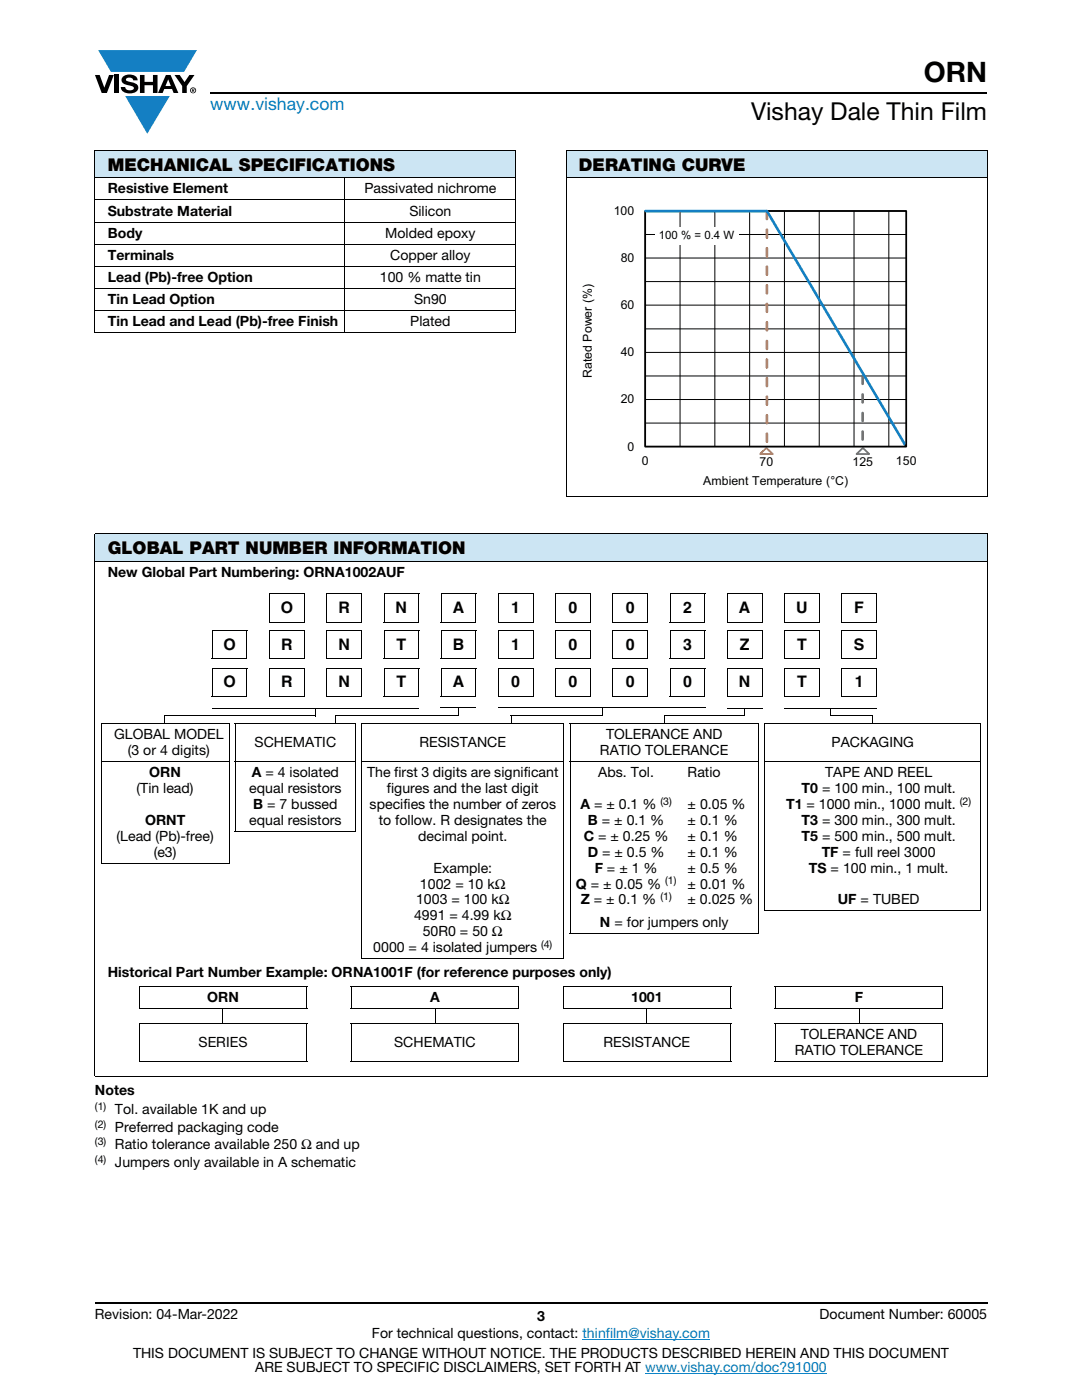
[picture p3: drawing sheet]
<svg xmlns="http://www.w3.org/2000/svg" width="216mm" height="279mm" viewBox="0 0 216 279" stroke-linecap="round" stroke-linejoin="round" font-family="sans-serif">
<defs><g id="words">
<text font-size="5.6" x="184.3" y="16.4">ORN</text>
<text font-size="4.9" x="149.9" y="24">Vishay Dale Thin Film</text>
<text font-size="3.5" fill="#007ec4" x="42" y="21.9">www.vishay.com</text>
<g font-size="3.5">
<text x="21.5" y="34.1">MECHANICAL SPECIFICATIONS</text>
<text x="115.5" y="34.1">DERATING CURVE</text>
<text x="21.5" y="110.6">GLOBAL PART NUMBER INFORMATION</text>
</g>
<g font-size="3.2">
<text x="56" y="122.3">O</text>
<text x="67.5" y="122.3">R</text>
<text x="78.9" y="122.3">N</text>
<text x="90.4" y="122.3">A</text>
<text x="102" y="122.3">1</text>
<text x="113.5" y="122.3">0</text>
<text x="124.9" y="122.3">0</text>
<text x="136.3" y="122.3">2</text>
<text x="147.4" y="122.3">A</text>
<text x="158.9" y="122.3">U</text>
<text x="170.5" y="122.3">F</text>
<text x="44.6" y="129.6">O</text>
<text x="56.1" y="129.6">R</text>
<text x="67.5" y="129.6">N</text>
<text x="79.1" y="129.6">T</text>
<text x="90.4" y="129.6">B</text>
<text x="102" y="129.6">1</text>
<text x="113.5" y="129.6">0</text>
<text x="124.9" y="129.6">0</text>
<text x="136.3" y="129.6">3</text>
<text x="147.6" y="129.6">Z</text>
<text x="159" y="129.6">T</text>
<text x="170.4" y="129.6">S</text>
<text x="44.6" y="137.2">O</text>
<text x="56.1" y="137.2">R</text>
<text x="67.5" y="137.2">N</text>
<text x="79.1" y="137.2">T</text>
<text x="90.4" y="137.2">A</text>
<text x="102" y="137.2">0</text>
<text x="113.5" y="137.2">0</text>
<text x="124.9" y="137.2">0</text>
<text x="136.3" y="137.2">0</text>
<text x="147.4" y="137.2">N</text>
<text x="159" y="137.2">T</text>
<text x="170.5" y="137.2">1</text>
</g>
<g font-size="2.8">
<text x="21.5" y="38.6">Resistive Element</text>
<text x="72.7" y="38.6">Passivated nichrome</text>
<text x="21.5" y="43">Substrate Material</text>
<text x="21.5" y="47.4">Body</text>
<text x="76.9" y="47.4">Molded epoxy</text>
<text x="81.7" y="43">Silicon</text>
<text x="21.5" y="51.8">Terminals</text>
<text x="77.9" y="51.8">Copper alloy</text>
<text x="21.5" y="56.3">Lead (Pb)-free Option</text>
<text x="75.8" y="56.3">100 % matte tin</text>
<text x="21.5" y="60.7">Tin Lead Option</text>
<text x="21.5" y="65.1">Tin Lead and Lead (Pb)-free Finish</text>
<text x="81.9" y="65.1">Plated</text>
<text x="82.6" y="60.7">Sn90</text>
<text x="21.5" y="115.1">New Global Part Numbering: ORNA1002AUF</text>
<text x="22.8" y="147.5">GLOBAL MODEL</text>
<text x="50.8" y="149.1">SCHEMATIC</text>
<text x="83.7" y="149.1">RESISTANCE</text>
<text x="120.9" y="147.5">TOLERANCE AND</text>
<text x="165.9" y="149.1">PACKAGING</text>
<text x="25.5" y="150.7">(3 or 4 digits)</text>
<text x="29.8" y="155.1">ORN</text>
<text x="50.2" y="155.1">A = 4 isolated</text>
<text x="73.3" y="155.1">The first 3 digits are significant</text>
<text x="119.4" y="155.1">Abs. Tol.</text>
<text x="119.7" y="150.7">RATIO TOLERANCE</text>
<text x="137.2" y="155.1">Ratio</text>
<text x="164.7" y="155.1">TAPE AND REEL</text>
<text x="27.3" y="158.3">(Tin lead)</text>
<text x="49.7" y="158.3">equal resistors</text>
<text x="50.5" y="161.5">B = 7 bussed</text>
<text x="73.7" y="161.5">specifies the number of zeros</text>
<text x="77.2" y="158.3">figures and the last digit</text>
<text x="115.8" y="161.5">A = ± 0.1 %</text>
<text x="137.2" y="161.5">± 0.05 %</text>
<text x="156.8" y="161.5">T1 = 1000 min., 1000 mult.</text>
<text x="160" y="158.3">T0 = 100 min., 100 mult.</text>
<text x="23.3" y="167.8">(Lead (Pb)-free)</text>
<text x="28.9" y="164.6">ORNT</text>
<text x="49.7" y="164.6">equal resistors</text>
<text x="75.6" y="164.6">to follow. R designates the</text>
<text x="83.4" y="167.8">decimal point.</text>
<text x="116.5" y="167.8">C = ± 0.25 %</text>
<text x="117.3" y="164.6">B = ± 0.1 %</text>
<text x="137.2" y="164.6">± 0.1 %</text>
<text x="137.2" y="167.8">± 0.1 %</text>
<text x="160" y="164.6">T3 = 300 min., 300 mult.</text>
<text x="160" y="167.8">T5 = 500 min., 500 mult.</text>
<text x="30.7" y="171">(e3)</text>
<text x="117.3" y="171">D = ± 0.5 %</text>
<text x="137.2" y="171">± 0.1 %</text>
<text x="164" y="171">TF = full reel 3000</text>
<text x="83.8" y="177.3">1002 = 10 kΩ</text>
<text x="86.5" y="174.2">Example:</text>
<text x="114.9" y="177.3">Q = ± 0.05 %</text>
<text x="118.7" y="174.2">F = ± 1 %</text>
<text x="137.2" y="174.2">± 0.5 %</text>
<text x="137.2" y="177.3">± 0.01 %</text>
<text x="161.4" y="174.2">TS = 100 min., 1 mult.</text>
<text x="82.6" y="183.7">4991 = 4.99 kΩ</text>
<text x="83" y="180.5">1003 = 100 kΩ</text>
<text x="115.9" y="180.5">Z = ± 0.1 %</text>
<text x="119.7" y="184.9">N = for jumpers only</text>
<text x="137.2" y="180.5">± 0.025 %</text>
<text x="167.2" y="180.5">UF = TUBED</text>
<text x="74.5" y="190">0000 = 4 isolated jumpers</text>
<text x="84.3" y="186.9">50R0 = 50 Ω</text>
<text x="21.5" y="195">Historical Part Number Example: ORNA1001F (for reference purposes only)</text>
<text x="41.3" y="199.9">ORN</text>
<text x="85.8" y="199.9">A</text>
<text x="126" y="199.9">1001</text>
<text x="170.6" y="199.9">F</text>
<text x="39.6" y="208.9">SERIES</text>
<text x="78.7" y="208.9">SCHEMATIC</text>
<text x="120.4" y="208.9">RESISTANCE</text>
<text x="159.8" y="207.3">TOLERANCE AND</text>
<text x="158.6" y="210.5">RATIO TOLERANCE</text>
<text x="18.9" y="218.5">Notes</text>
<text x="22.9" y="222.4">Tol. available 1K and up</text>
<text x="22.9" y="225.9">Preferred packaging code</text>
<text x="22.9" y="229.4">Ratio tolerance available 250 Ω and up</text>
<text x="22.9" y="232.9">Jumpers only available in A schematic</text>
<text x="18.9" y="263.3">Revision: 04-Mar-2022</text>
<text x="107.2" y="263.6">3</text>
<text x="163.6" y="263.3">Document Number: 60005</text>
<text x="74.2" y="267.1">For technical questions, contact: thinfilm@vishay.com</text>
<text x="26.5" y="271">THIS DOCUMENT IS SUBJECT TO CHANGE WITHOUT NOTICE. THE PRODUCTS DESCRIBED HEREIN AND THIS DOCUMENT</text>
<text x="50.9" y="273.8">ARE SUBJECT TO SPECIFIC DISCLAIMERS, SET FORTH AT www.vishay.com/doc?91000</text>
</g>
<g font-size="2.5">
<text x="122.5" y="42.9">100</text>
<text x="123.9" y="52.3">80</text>
<text x="123.9" y="61.7">60</text>
<text x="123.9" y="71.1">40</text>
<text x="118.1" y="75.4" transform="rotate(-90 118.1 75.4)">Rated Power (%)</text>
<text x="123.9" y="80.5">20</text>
<text x="125.2" y="89.9">0</text>
<text x="128" y="92.9">0</text>
<text x="151.6" y="93">70</text>
<text x="170.1" y="93">125</text>
<text x="178.8" y="92.9">150</text>
<text x="140.3" y="96.8">Ambient Temperature (°C)</text>
</g>
<text font-size="2.3" x="131.4" y="47.6">100 % = 0.4 W</text>
<g font-size="2.1">
<text x="131.8" y="160.6">(3)</text>
<text x="191.5" y="160.6">(2)</text>
<text x="131.8" y="179.7">(1)</text>
<text x="132.7" y="176.5">(1)</text>
<text x="107.9" y="189.2">(4)</text>
<text x="18.9" y="221.5">(1)</text>
<text x="18.9" y="225">(2)</text>
<text x="18.9" y="228.6">(3)</text>
<text x="18.9" y="232.1">(4)</text>
</g>
</g></defs>
<g fill="#147fc3">
<path d="M19.6 10h19.7l-2.6 4.3h-1.1h-13.5z"/>
<path d="M25 19.2h8.9l-4.5 7.5z"/>
</g>
<g fill="#000">
<path d="M18.9 15h1l.9 2.5 1-2.5h.9l-1.4 3.6h-1zM22.9 15h.9v3.6h-.9zM24.6 15.3a2.1 2.1 0 0 1 2.8 .3l.1 .4h-.9a.79 .79 0 0 0-.7-.5 .79 .79 0 0 0-.8 .4l.3 .3 1 .2a1.08 1.08 0 0 1 1.2 1 1.08 1.08 0 0 1-1.1 1.2 1.73 1.73 0 0 1-2.4-1.2h.9a.96 .96 0 0 0 .8 .6 .96 .96 0 0 0 .9-.4 1.31 1.31 0 0 0-1.2-.6 1.03 1.03 0 0 1-1.1-.6 1.03 1.03 0 0 1 .2-1.1zM27.9 15h.9v1.3h1.7v-1.3h.9v3.6h-.9v-1.6h-1.7v1.6h-.9zM34.8 15h1.1l.9 1.4 1-1.4h1l-1.5 2.2v1.4h-.9v-1.4z"/>
<path d="M33.6 15.9l.5 1.3h-1.1zM33.1 15l-1.6 3.6h1l.3-.8h1.5l.3 .8h1l-1.6-3.6z"/>
<path d="M38.4 17.8h.2v.2h-.2zM38.3 17.7v.7h.1v-.3l.4 .3-.2-.3 .2-.2-.1-.2z"/>
<path d="M38.1 18a.46 .46 0 0 1 .9 0 .46 .46 0 0 1-.9 0zM37.9 18a.6 .6 0 0 0 1.2 0 .6 .6 0 0 0-1.2 0z"/>
</g>
<path d="M42 18.6h155M18.9 260h178.1" fill="none" stroke="#000" stroke-width=".36"/>
<path d="M116.2 267.3h25.5M128.7 274h36.3" fill="none" stroke="#007ec4" stroke-width=".2"/>
<path d="M18.9 30h84.1v5.5h-84.1z" fill="#cce5f3"/>
<path d="M18.9 30h84.1M18.9 35.5h84.1M18.9 39.9h84.1M18.9 30.1v36.2M68.8 35.4v31.1M103 30.1v36.2M18.9 44.3h84.1M18.9 48.7h84.1M18.9 53.1h84.1M18.9 57.6h84.1M18.9 62h84.1M18.9 66.4h84.1" fill="none" stroke="#000" stroke-width=".2"/>
<path d="M112.9 30h84.1v5.5h-84.1z" fill="#cce5f3"/>
<g fill="none" stroke="#000" stroke-width=".2">
<path d="M112.9 30h84.1M112.9 35.5h84.1M112.9 30.1v68.9M197 30.1v68.9M128.8 56.2h52M128.8 46.8h52M128.8 51.5h52M135.7 42.1v47M142.6 42.1v47M149.6 42.1v47M156.5 42.1v47M163.5 42.1v47"/>
<path d="M170.4 42.1v47M177.4 42.1v47M180.8 42.1h-52v47h52M128.8 75h52M128.8 65.6h52M128.8 79.7h52M128.8 70.3h52M128.8 60.9h52M112.9 99.1h84.1M128.8 84.4h52"/>
</g>
<path d="M180.4 88.4l.2 .4" fill="none" stroke="#147fc3" stroke-width=".53"/>
<path d="M153 42.1v47" fill="none" stroke="#f16b22" stroke-width=".53" stroke-dasharray="1.6 2.1"/>
<path d="M172.1 75v14.1" fill="none" stroke="#48b74e" stroke-width=".53" stroke-dasharray="1.6 2.1"/>
<path d="M170.9 90.6l1.3-1.2 1.2 1.2z" fill="none" stroke="#48b74e" stroke-width=".35"/>
<path d="M151.7 90.6l1.2-1.2 1.3 1.2z" fill="none" stroke="#f16b22" stroke-width=".35"/>
<path d="M130.6 45.2h16.8v3.6h-16.8z" fill="#fff"/>
<path d="M128.7 42.1h52.1v47h-52.1z" fill="none" stroke="#000" stroke-width=".35"/>
<path d="M128.8 42.1h24.2l27.4 46.3" fill="none" stroke="#147fc3" stroke-width=".53"/>
<path d="M18.9 106.5h178.1v5.5h-178.1z" fill="#cce5f3"/>
<g fill="none" stroke="#000" stroke-width=".2">
<path d="M18.9 106.5h178.1M18.9 112h178.1M18.9 106.6v108.1M53.8 118.4v5.8M53.8 118.5h7M60.7 118.5v5.8M65.2 118.4v5.8M65.2 118.5h7M72.1 118.5v5.8M76.6 118.4v5.8M76.6 118.5h7M83.5 118.5v5.8"/>
<path d="M88 118.5h7M88 118.4v5.8M95 118.5v5.8M99.5 118.4v5.8M99.5 118.5h7M106.4 118.5v5.8M110.9 118.4v5.8M110.9 118.5h7M117.8 118.5v5.8M122.3 118.5h7M122.3 118.4v5.8M129.2 118.5v5.8"/>
<path d="M133.7 118.5h7M133.7 118.4v5.8M140.6 118.5v5.8M145.1 118.4v5.8M145.1 118.5h7M152.1 118.5v5.8M156.5 118.4v5.8M156.5 118.5h7.1M163.5 118.5v5.8M168 118.4v5.8M168 118.5h7M174.9 118.5v5.8"/>
<path d="M197 106.6v108.1M42.3 131.5h7M42.3 139.1h7M42.4 125.8h7M42.4 133.4h7M42.4 125.7v5.8M42.4 133.3v5.8M49.3 125.8v5.8M49.3 133.4v5.7M53.7 131.5h7M53.7 124.2h7M53.7 139.1h7"/>
<path d="M53.8 125.7v5.8M53.8 133.3v5.8M53.8 125.8h7M53.8 133.4h7M60.7 125.8v5.8M60.7 133.4v5.7M65.1 131.5h7M65.1 124.2h7M65.1 139.1h7M65.2 125.7v5.8M65.2 133.3v5.8M65.2 125.8h7"/>
<path d="M65.2 133.4h7M72.1 125.8v5.8M72.1 133.4v5.7M76.5 131.5h7M76.5 124.2h7M76.5 139.1h7M76.6 125.8h7M76.6 125.7v5.8M76.6 133.3v5.8M76.6 133.4h7M83.5 125.8v5.8M83.5 133.4v5.7"/>
<path d="M87.9 131.5h7.1M87.9 124.2h7.1M87.9 139.1h7.1M88 125.8h7M88 133.4h7M88 125.7v5.8M88 133.3v5.8M95 125.8v5.8M95 133.4v5.7M99.4 131.5h7M99.4 124.2h7M99.4 139.1h7"/>
<path d="M99.5 125.8h7M99.5 125.7v5.8M99.5 133.3v5.8M99.5 133.4h7M106.4 125.8v5.8M106.4 133.4v5.7M110.8 131.5h7M110.8 124.2h7M110.8 139.1h7M110.9 125.8h7M110.9 125.7v5.8M110.9 133.3v5.8"/>
<path d="M110.9 133.4h7M117.8 125.8v5.8M117.8 133.4v5.7M122.2 131.5h7M122.2 124.2h7M122.2 139.1h7M122.3 125.8h7M122.3 133.4h7M122.3 125.7v5.8M122.3 133.3v5.8M129.2 125.8v5.8M129.2 133.4v5.7"/>
<path d="M133.6 131.5h7M133.6 124.2h7M133.6 139.1h7M133.7 125.8h7M133.7 133.4h7M133.7 125.7v5.8M133.7 133.3v5.8M140.6 125.8v5.8M140.6 133.4v5.7M145.1 131.5h7M145.1 124.2h7M145.1 139.1h7"/>
<path d="M145.1 125.7v5.8M145.1 133.3v5.8M145.1 125.8h7M145.1 133.4h7M152.1 125.8v5.8M152.1 133.4v5.7M156.5 131.5h7M156.5 124.2h7M156.5 139.1h7M156.5 125.7v5.8M156.5 133.3v5.8M156.5 125.8h7.1"/>
<path d="M156.5 133.4h7.1M163.5 125.8v5.8M163.5 133.4v5.7M167.9 131.5h7M167.9 124.2h7M167.9 139.1h7M168 125.8h7M168 125.7v5.8M168 133.3v5.8M168 133.4h7M174.9 125.8v5.8M174.9 133.4v5.7"/>
<path d="M20.1 144.4h25.7M20.1 152h25.7M20.2 144.5v27.7M32.8 142.8h30.2M42.4 141.3h41.2M45.7 144.5v27.7M46.9 144.4h24.1M46.9 152h24.1M46.9 144.5v21.3M66.9 142.8h24.6M71 144.5v21.3M72.1 144.4h40.5"/>
<path d="M72.1 152h40.5M72.2 144.5v46.7M87.9 141.3h7.1M99.5 141.3h41.3M101.9 142.9h18.3M112.5 144.5v46.7M113.7 144.4h37.7M113.7 152h37.7M113.7 144.5v41.6M132.5 142.8h16.2M145.1 141.3h7M151.3 144.5v41.6"/>
<path d="M152.5 144.4h43.3M152.5 152h43.3M152.6 144.5v37.2M156.5 141.3h18.5M165.7 142.8h8.5M195.7 144.5v37.2M20.1 172.3h25.7M46.9 165.9h24.1M27.7 196.8h33.6M27.7 196.9v4.2M61.3 196.9v4.2M70 196.8h33.6"/>
<path d="M70 196.9v4.2M72.1 191.3h40.5M103.5 196.9v4.2M112.3 196.8h33.6M112.4 196.9v4.2M113.7 186.2h37.7M145.9 196.9v4.2M152.5 181.8h43.3M154.6 196.8h33.6M154.6 196.9v4.2M188.2 196.9v4.2M18.9 214.8h178.1"/>
<path d="M27.7 201.2h33.6M27.7 204.2h33.6M27.7 211.8h33.6M27.7 204.3v7.4M44.5 201.1v3.2M61.3 204.3v7.4M70 201.2h33.6M70 204.2h33.6M70 211.8h33.6M70 204.3v7.4M86.8 201.1v3.2M103.5 204.3v7.4"/>
<path d="M112.3 201.2h33.6M112.3 204.2h33.6M112.3 211.8h33.6M112.4 204.3v7.4M129.1 201.1v3.2M145.9 204.3v7.4M154.6 201.2h33.6M154.6 204.2h33.6M154.6 211.8h33.6M154.6 204.3v7.4M171.4 201.1v3.2M188.2 204.3v7.4"/>
</g>
<path d="M32.8 142.8h.2v1.7h-.2zM62.9 141.3h.2v1.6h-.2zM66.9 142.8h.2v1.6h-.2zM91.4 141.3h.1v1.6h-.1zM101.9 142.9h.2v1.5h-.2zM120.1 141.4h.1v1.5h-.1zM132.5 142.7h.1v1.7h-.1zM148.5 141.3h.2v1.5h-.2zM165.7 141.3h.1v1.5h-.1zM174.1 142.7h.1v1.7h-.1z" fill="#000"/>
<use href="#words"/>
</svg>
